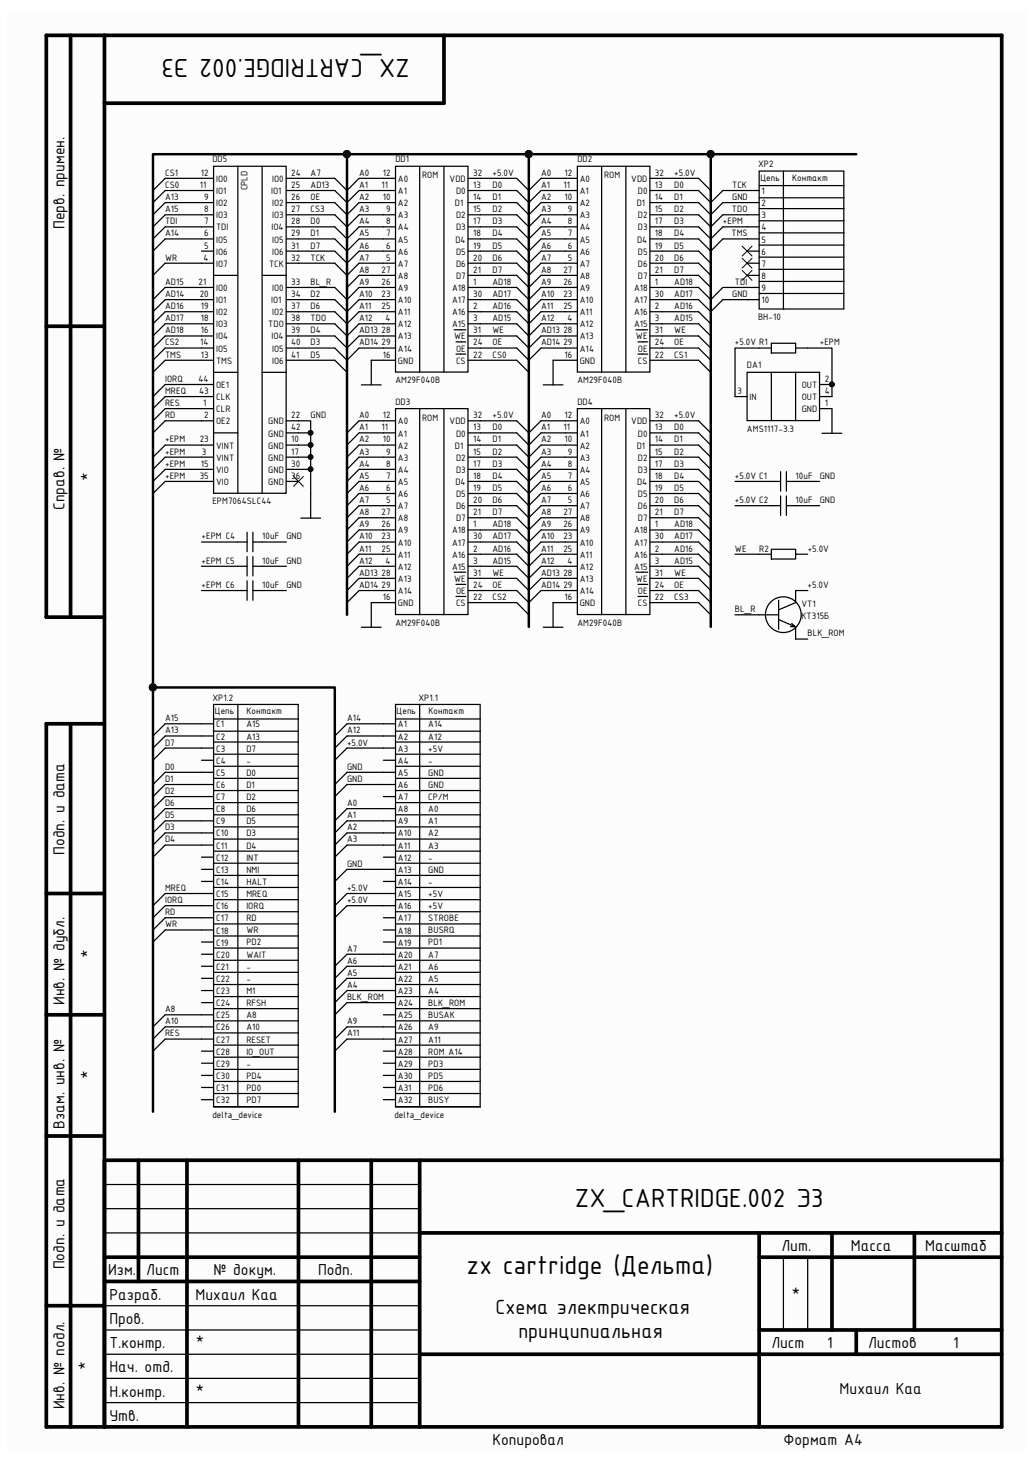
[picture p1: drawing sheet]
<svg xmlns="http://www.w3.org/2000/svg" width="210mm" height="297mm" viewBox="0 0 210 297" stroke-linecap="round" stroke-linejoin="round" font-family="sans-serif">
<defs><g id="words">
<g font-size="5.7">
<text x="83.3" y="12.1" transform="rotate(-180 83.3 12.1)">ZX_CARTRIDGE.002 Э3</text>
<text x="116.8" y="245.1">ZX_CARTRIDGE.002 Э3</text>
<text x="94.8" y="258.9">zx cartridge (Дельта)</text>
</g>
<g font-size="4.5">
<text x="100.7" y="266.9">Схема электрическая</text>
<text x="105.3" y="271.8">принципиальная</text>
</g>
<g font-size="3.5">
<text x="13.1" y="46.6" transform="rotate(-90 13.1 46.6)">Перв. примен.</text>
<text x="19" y="97.6" transform="rotate(-90 19 97.6)">*</text>
<text x="13.1" y="103.6" transform="rotate(-90 13.1 103.6)">Справ. №</text>
<text x="13.1" y="173.6" transform="rotate(-90 13.1 173.6)">Подп. и дата</text>
<text x="19" y="194.7" transform="rotate(-90 19 194.7)">*</text>
<text x="13.1" y="204.2" transform="rotate(-90 13.1 204.2)">Инв. № дубл.</text>
<text x="19" y="219.3" transform="rotate(-90 19 219.3)">*</text>
<text x="13.1" y="229.3" transform="rotate(-90 13.1 229.3)">Взам. инв. №</text>
<text x="13.1" y="257.9" transform="rotate(-90 13.1 257.9)">Подп. и дата</text>
<text x="158.7" y="254.2">Лит.</text>
<text x="172.8" y="254.2">Масса</text>
<text x="187.9" y="254.2">Масштаб</text>
<text x="22" y="259.1">Изм.</text>
<text x="29.7" y="259.1">Лист</text>
<text x="43.3" y="259.1">№ докум.</text>
<text x="64.6" y="259.1">Подп.</text>
<text x="22.2" y="268.9">Пров.</text>
<text x="22.2" y="264">Разраб.</text>
<text x="39.7" y="264">Михаил Каа</text>
<text x="160.8" y="264">*</text>
<text x="22.2" y="273.9">Т.контр.</text>
<text x="39.7" y="273.9">*</text>
<text x="156.7" y="273.9">Лист</text>
<text x="168" y="273.9">1</text>
<text x="176.4" y="273.9">Листов</text>
<text x="193.6" y="273.9">1</text>
<text x="18.5" y="278.4" transform="rotate(-90 18.5 278.4)">*</text>
<text x="22.2" y="278.8">Нач. отд.</text>
<text x="13.1" y="286.3" transform="rotate(-90 13.1 286.3)">Инв. № подл.</text>
<text x="22.2" y="283.7">Н.контр.</text>
<text x="39.7" y="283.7">*</text>
<text x="170.5" y="283.3">Михаил Каа</text>
<text x="22.2" y="288.7">Утв.</text>
<text x="100" y="293.6">Копировал</text>
<text x="159.1" y="293.6">Формат А4</text>
</g>
<g font-size="2">
<text x="33.5" y="35.7">CS1</text>
<text x="40.8" y="35.7">12</text>
<text x="43.1" y="33">DD5</text>
<text x="59.1" y="35.7">24</text>
<text x="63.1" y="35.7">A7</text>
<text x="72.9" y="35.7">A0</text>
<text x="77.8" y="35.7">12</text>
<text x="80.3" y="33">DD1</text>
<text x="96.1" y="35.7">32</text>
<text x="100" y="35.7">+5.0V</text>
<text x="109.9" y="35.7">A0</text>
<text x="114.7" y="35.7">12</text>
<text x="117.3" y="33">DD2</text>
<text x="133" y="35.7">32</text>
<text x="136.9" y="35.7">+5.0V</text>
<text x="154" y="34">XP2</text>
<text x="33.5" y="38.2">CS0</text>
<text x="33.5" y="40.6">A13</text>
<text x="40.6" y="38.2">11</text>
<text x="41.5" y="40.6">9</text>
<text x="43.9" y="41.9">IO2</text>
<text x="43.9" y="39.4">IO1</text>
<text x="43.9" y="37">IO0</text>
<text x="50.3" y="38.7" transform="rotate(-90 50.3 38.7)">CPLD</text>
<text x="55.1" y="39.4">IO1</text>
<text x="55.3" y="37">IO0</text>
<text x="55.3" y="41.9">IO2</text>
<text x="59.1" y="38.2">25</text>
<text x="59.1" y="40.6">26</text>
<text x="63.1" y="40.6">OE</text>
<text x="63.1" y="38.2">AD13</text>
<text x="72.9" y="38.2">A1</text>
<text x="72.9" y="40.6">A2</text>
<text x="77.5" y="38.2">11</text>
<text x="77.8" y="40.6">10</text>
<text x="80.8" y="41.9">A2</text>
<text x="80.8" y="39.4">A1</text>
<text x="80.8" y="37">A0</text>
<text x="85.7" y="36.2">ROM</text>
<text x="91.3" y="37">VDD</text>
<text x="92.4" y="41.9">D1</text>
<text x="92.6" y="39.4">D0</text>
<text x="96.1" y="38.2">13</text>
<text x="96.1" y="40.6">14</text>
<text x="100" y="38.2">D0</text>
<text x="100" y="40.6">D1</text>
<text x="109.9" y="38.2">A1</text>
<text x="109.9" y="40.6">A2</text>
<text x="114.5" y="38.2">11</text>
<text x="114.7" y="40.6">10</text>
<text x="117.8" y="41.9">A2</text>
<text x="117.8" y="39.4">A1</text>
<text x="117.8" y="37">A0</text>
<text x="122.7" y="36.2">ROM</text>
<text x="128.2" y="37">VDD</text>
<text x="129.3" y="41.9">D1</text>
<text x="129.6" y="39.4">D0</text>
<text x="133" y="38.2">13</text>
<text x="133" y="40.6">14</text>
<text x="136.9" y="38.2">D0</text>
<text x="136.9" y="40.6">D1</text>
<text x="148.7" y="40.6">GND</text>
<text x="148.7" y="38.2">TCK</text>
<text x="154.4" y="36.7">Цепь</text>
<text x="154.7" y="39.4">1</text>
<text x="154.7" y="41.9">2</text>
<text x="160.9" y="36.7">Контакт</text>
<text x="33.5" y="45.6">TDI</text>
<text x="33.5" y="43.1">A15</text>
<text x="41.5" y="45.6">7</text>
<text x="41.5" y="43.1">8</text>
<text x="43.9" y="46.8">TDI</text>
<text x="43.9" y="44.4">IO3</text>
<text x="55.2" y="46.8">IO4</text>
<text x="55.3" y="44.4">IO3</text>
<text x="59.1" y="43.1">27</text>
<text x="59.1" y="45.6">28</text>
<text x="63.1" y="45.6">D0</text>
<text x="63.1" y="43.1">CS3</text>
<text x="72.9" y="43.1">A3</text>
<text x="72.9" y="45.6">A4</text>
<text x="78.4" y="45.6">8</text>
<text x="78.4" y="43.1">9</text>
<text x="80.8" y="46.8">A4</text>
<text x="80.8" y="44.4">A3</text>
<text x="92.6" y="44.4">D2</text>
<text x="92.6" y="46.8">D3</text>
<text x="96.1" y="43.1">15</text>
<text x="96.1" y="45.6">17</text>
<text x="100" y="43.1">D2</text>
<text x="100" y="45.6">D3</text>
<text x="109.9" y="43.1">A3</text>
<text x="109.9" y="45.6">A4</text>
<text x="115.4" y="45.6">8</text>
<text x="115.4" y="43.1">9</text>
<text x="117.8" y="46.8">A4</text>
<text x="117.8" y="44.4">A3</text>
<text x="129.6" y="44.4">D2</text>
<text x="129.6" y="46.8">D3</text>
<text x="133" y="43.1">15</text>
<text x="133" y="45.6">17</text>
<text x="136.9" y="43.1">D2</text>
<text x="136.9" y="45.6">D3</text>
<text x="146.8" y="45.6">+EPM</text>
<text x="148.7" y="43.1">TDO</text>
<text x="154.7" y="44.4">3</text>
<text x="154.7" y="46.8">4</text>
<text x="33.5" y="48">A14</text>
<text x="33.5" y="53">WR</text>
<text x="41.4" y="53">4</text>
<text x="41.5" y="50.5">5</text>
<text x="41.5" y="48">6</text>
<text x="43.9" y="51.7">IO6</text>
<text x="43.9" y="49.3">IO5</text>
<text x="55.3" y="49.3">IO5</text>
<text x="55.3" y="51.7">IO6</text>
<text x="59.1" y="48">29</text>
<text x="59.1" y="50.5">31</text>
<text x="59.1" y="53">32</text>
<text x="63.1" y="53">TCK</text>
<text x="63.1" y="48">D1</text>
<text x="63.1" y="50.5">D7</text>
<text x="72.9" y="48">A5</text>
<text x="72.9" y="50.5">A6</text>
<text x="72.9" y="53">A7</text>
<text x="78.4" y="53">5</text>
<text x="78.4" y="50.5">6</text>
<text x="78.4" y="48">7</text>
<text x="80.8" y="51.7">A6</text>
<text x="80.8" y="49.3">A5</text>
<text x="92.5" y="49.3">D4</text>
<text x="92.6" y="51.7">D5</text>
<text x="96.1" y="48">18</text>
<text x="96.1" y="50.5">19</text>
<text x="96.1" y="53">20</text>
<text x="100" y="48">D4</text>
<text x="100" y="50.5">D5</text>
<text x="100" y="53">D6</text>
<text x="109.9" y="48">A5</text>
<text x="109.9" y="50.5">A6</text>
<text x="109.9" y="53">A7</text>
<text x="115.4" y="53">5</text>
<text x="115.4" y="50.5">6</text>
<text x="115.4" y="48">7</text>
<text x="117.8" y="51.7">A6</text>
<text x="117.8" y="49.3">A5</text>
<text x="129.4" y="49.3">D4</text>
<text x="129.6" y="51.7">D5</text>
<text x="133" y="48">18</text>
<text x="133" y="50.5">19</text>
<text x="133" y="53">20</text>
<text x="136.9" y="48">D4</text>
<text x="136.9" y="50.5">D5</text>
<text x="136.9" y="53">D6</text>
<text x="148.6" y="48">TMS</text>
<text x="154.7" y="49.3">5</text>
<text x="154.7" y="51.7">6</text>
<text x="33.5" y="57.9">AD15</text>
<text x="40.3" y="57.9">21</text>
<text x="43.9" y="59.1">IO0</text>
<text x="43.9" y="54.2">IO7</text>
<text x="54.7" y="54.2">TCK</text>
<text x="55.3" y="59.1">IO0</text>
<text x="59.1" y="57.9">33</text>
<text x="63.1" y="57.9">BL_R</text>
<text x="72.9" y="55.4">A8</text>
<text x="72.9" y="57.9">A9</text>
<text x="77.5" y="57.9">26</text>
<text x="77.5" y="55.4">27</text>
<text x="80.8" y="54.2">A7</text>
<text x="80.8" y="59.1">A9</text>
<text x="80.8" y="56.6">A8</text>
<text x="91.8" y="59.1">A18</text>
<text x="92.6" y="54.2">D6</text>
<text x="92.6" y="56.6">D7</text>
<text x="96.1" y="57.9">1</text>
<text x="96.1" y="55.4">21</text>
<text x="100" y="57.9">AD18</text>
<text x="100" y="55.4">D7</text>
<text x="109.9" y="55.4">A8</text>
<text x="109.9" y="57.9">A9</text>
<text x="114.4" y="57.9">26</text>
<text x="114.4" y="55.4">27</text>
<text x="117.8" y="54.2">A7</text>
<text x="117.8" y="59.1">A9</text>
<text x="117.8" y="56.6">A8</text>
<text x="128.8" y="59.1">A18</text>
<text x="129.6" y="54.2">D6</text>
<text x="129.6" y="56.6">D7</text>
<text x="133" y="57.9">1</text>
<text x="133" y="55.4">21</text>
<text x="136.9" y="57.9">AD18</text>
<text x="136.9" y="55.4">D7</text>
<text x="149.3" y="57.9">TDI</text>
<text x="154.7" y="54.2">7</text>
<text x="154.7" y="56.6">8</text>
<text x="154.7" y="59.1">9</text>
<text x="33.5" y="62.8">AD16</text>
<text x="33.5" y="65.3">AD17</text>
<text x="33.5" y="60.3">AD14</text>
<text x="40.6" y="60.3">20</text>
<text x="40.8" y="65.3">18</text>
<text x="40.8" y="62.8">19</text>
<text x="43.9" y="64.1">IO2</text>
<text x="43.9" y="61.6">IO1</text>
<text x="55.1" y="61.6">IO1</text>
<text x="55.3" y="64.1">IO2</text>
<text x="59.1" y="60.3">34</text>
<text x="59.1" y="62.8">37</text>
<text x="59.1" y="65.3">38</text>
<text x="63.1" y="65.3">TDO</text>
<text x="63.1" y="60.3">D2</text>
<text x="63.1" y="62.8">D6</text>
<text x="72.9" y="60.3">A10</text>
<text x="72.9" y="62.8">A11</text>
<text x="72.9" y="65.3">A12</text>
<text x="77.5" y="60.3">23</text>
<text x="77.5" y="62.8">25</text>
<text x="78.3" y="65.3">4</text>
<text x="80.8" y="61.6">A10</text>
<text x="80.8" y="64.1">A11</text>
<text x="91.8" y="64.1">A16</text>
<text x="91.8" y="61.6">A17</text>
<text x="96.1" y="62.8">2</text>
<text x="96.1" y="65.3">3</text>
<text x="96.1" y="60.3">30</text>
<text x="100" y="65.3">AD15</text>
<text x="100" y="62.8">AD16</text>
<text x="100" y="60.3">AD17</text>
<text x="109.9" y="60.3">A10</text>
<text x="109.9" y="62.8">A11</text>
<text x="109.9" y="65.3">A12</text>
<text x="114.4" y="60.3">23</text>
<text x="114.4" y="62.8">25</text>
<text x="115.2" y="65.3">4</text>
<text x="117.8" y="61.6">A10</text>
<text x="117.8" y="64.1">A11</text>
<text x="128.8" y="64.1">A16</text>
<text x="128.8" y="61.6">A17</text>
<text x="133" y="62.8">2</text>
<text x="133" y="65.3">3</text>
<text x="133" y="60.3">30</text>
<text x="136.9" y="65.3">AD15</text>
<text x="136.9" y="62.8">AD16</text>
<text x="136.9" y="60.3">AD17</text>
<text x="148.7" y="60.3">GND</text>
<text x="154" y="65.1">BH-10</text>
<text x="154.7" y="61.6">10</text>
<text x="33.5" y="67.7">AD18</text>
<text x="33.5" y="70.2">CS2</text>
<text x="40.7" y="70.2">14</text>
<text x="40.8" y="67.7">16</text>
<text x="43.9" y="71.5">IO5</text>
<text x="43.9" y="69">IO4</text>
<text x="43.9" y="66.5">IO3</text>
<text x="54.5" y="66.5">TDO</text>
<text x="55.2" y="69">IO4</text>
<text x="55.3" y="71.5">IO5</text>
<text x="59.1" y="67.7">39</text>
<text x="59.1" y="70.2">40</text>
<text x="63.1" y="67.7">D4</text>
<text x="63.1" y="70.2">D3</text>
<text x="72.9" y="67.7">AD13</text>
<text x="72.9" y="70.2">AD14</text>
<text x="77.5" y="67.7">28</text>
<text x="77.5" y="70.2">29</text>
<text x="80.8" y="66.5">A12</text>
<text x="80.8" y="69">A13</text>
<text x="80.8" y="71.5">A14</text>
<text x="91.8" y="66.5">A15</text>
<text x="92.2" y="69">WE</text>
<text x="92.6" y="71.5">OE</text>
<text x="96.1" y="70.2">24</text>
<text x="96.1" y="67.7">31</text>
<text x="100" y="70.2">OE</text>
<text x="100" y="67.7">WE</text>
<text x="109.9" y="67.7">AD13</text>
<text x="109.9" y="70.2">AD14</text>
<text x="114.4" y="67.7">28</text>
<text x="114.4" y="70.2">29</text>
<text x="117.8" y="66.5">A12</text>
<text x="117.8" y="69">A13</text>
<text x="117.8" y="71.5">A14</text>
<text x="128.8" y="66.5">A15</text>
<text x="129.2" y="69">WE</text>
<text x="129.6" y="71.5">OE</text>
<text x="133" y="70.2">24</text>
<text x="133" y="67.7">31</text>
<text x="136.9" y="70.2">OE</text>
<text x="136.9" y="67.7">WE</text>
<text x="149.3" y="70.2">+5.0V R1</text>
<text x="166.5" y="70.2">+EPM</text>
<text x="33.5" y="72.6">TMS</text>
<text x="33.5" y="77.6">IORQ</text>
<text x="40.3" y="77.6">44</text>
<text x="40.8" y="72.6">13</text>
<text x="43.9" y="73.9">TMS</text>
<text x="55.3" y="73.9">IO6</text>
<text x="59.1" y="72.6">41</text>
<text x="63.1" y="72.6">D5</text>
<text x="77.8" y="72.6">16</text>
<text x="80.3" y="77.9">AM29F040B</text>
<text x="80.8" y="73.9">GND</text>
<text x="92.6" y="73.9">CS</text>
<text x="96.1" y="72.6">22</text>
<text x="100" y="72.6">CS0</text>
<text x="114.7" y="72.6">16</text>
<text x="117.3" y="77.9">AM29F040B</text>
<text x="117.8" y="73.9">GND</text>
<text x="129.6" y="73.9">CS</text>
<text x="133" y="72.6">22</text>
<text x="136.9" y="72.6">CS1</text>
<text x="151.7" y="74.8">DA1</text>
<text x="167.5" y="77.6">2</text>
<text x="33.5" y="82.5">RES</text>
<text x="33.5" y="80.1">MREQ</text>
<text x="40.4" y="80.1">43</text>
<text x="41.2" y="82.5">1</text>
<text x="43.9" y="81.3">CLK</text>
<text x="43.9" y="78.8">OE1</text>
<text x="43.9" y="83.7">CLR</text>
<text x="80.3" y="82.3">DD3</text>
<text x="117.3" y="82.3">DD4</text>
<text x="149.8" y="80.1">3</text>
<text x="152.2" y="81.3">IN</text>
<text x="162.9" y="78.8">OUT</text>
<text x="162.9" y="83.7">GND</text>
<text x="162.9" y="81.3">OUT</text>
<text x="167.5" y="82.5">1</text>
<text x="167.5" y="80.1">4</text>
<text x="33.5" y="89.9">+EPM</text>
<text x="33.5" y="85">RD</text>
<text x="40.6" y="89.9">23</text>
<text x="41.5" y="85">2</text>
<text x="43.9" y="86.2">OE2</text>
<text x="54.5" y="86.2">GND</text>
<text x="54.5" y="88.7">GND</text>
<text x="59.1" y="89.9">10</text>
<text x="59.1" y="85">22</text>
<text x="59.1" y="87.4">42</text>
<text x="63.1" y="85">GND</text>
<text x="72.9" y="85">A0</text>
<text x="72.9" y="87.4">A1</text>
<text x="72.9" y="89.9">A2</text>
<text x="77.5" y="87.4">11</text>
<text x="77.8" y="89.9">10</text>
<text x="77.8" y="85">12</text>
<text x="80.8" y="88.7">A1</text>
<text x="80.8" y="86.2">A0</text>
<text x="85.7" y="85.5">ROM</text>
<text x="91.3" y="86.2">VDD</text>
<text x="92.6" y="88.7">D0</text>
<text x="96.1" y="87.4">13</text>
<text x="96.1" y="89.9">14</text>
<text x="96.1" y="85">32</text>
<text x="100" y="85">+5.0V</text>
<text x="100" y="87.4">D0</text>
<text x="100" y="89.9">D1</text>
<text x="109.9" y="85">A0</text>
<text x="109.9" y="87.4">A1</text>
<text x="109.9" y="89.9">A2</text>
<text x="114.5" y="87.4">11</text>
<text x="114.7" y="89.9">10</text>
<text x="114.7" y="85">12</text>
<text x="117.8" y="88.7">A1</text>
<text x="117.8" y="86.2">A0</text>
<text x="122.7" y="85.5">ROM</text>
<text x="128.2" y="86.2">VDD</text>
<text x="129.6" y="88.7">D0</text>
<text x="133" y="87.4">13</text>
<text x="133" y="89.9">14</text>
<text x="133" y="85">32</text>
<text x="136.9" y="85">+5.0V</text>
<text x="136.9" y="87.4">D0</text>
<text x="136.9" y="89.9">D1</text>
<text x="151.7" y="87.7">AMS1117-3.3</text>
<text x="33.5" y="92.4">+EPM</text>
<text x="33.5" y="94.8">+EPM</text>
<text x="40.8" y="94.8">15</text>
<text x="41" y="92.4">3</text>
<text x="43.9" y="91.1">VINT</text>
<text x="43.9" y="93.6">VINT</text>
<text x="54.5" y="91.1">GND</text>
<text x="54.5" y="93.6">GND</text>
<text x="59.1" y="92.4">17</text>
<text x="59.1" y="94.8">30</text>
<text x="72.9" y="92.4">A3</text>
<text x="72.9" y="94.8">A4</text>
<text x="78.4" y="94.8">8</text>
<text x="78.4" y="92.4">9</text>
<text x="80.8" y="93.6">A3</text>
<text x="80.8" y="91.1">A2</text>
<text x="92.4" y="91.1">D1</text>
<text x="92.6" y="93.6">D2</text>
<text x="96.1" y="92.4">15</text>
<text x="96.1" y="94.8">17</text>
<text x="100" y="92.4">D2</text>
<text x="100" y="94.8">D3</text>
<text x="109.9" y="92.4">A3</text>
<text x="109.9" y="94.8">A4</text>
<text x="115.4" y="94.8">8</text>
<text x="115.4" y="92.4">9</text>
<text x="117.8" y="93.6">A3</text>
<text x="117.8" y="91.1">A2</text>
<text x="129.3" y="91.1">D1</text>
<text x="129.6" y="93.6">D2</text>
<text x="133" y="92.4">15</text>
<text x="133" y="94.8">17</text>
<text x="136.9" y="92.4">D2</text>
<text x="136.9" y="94.8">D3</text>
<text x="33.5" y="97.3">+EPM</text>
<text x="40.6" y="97.3">35</text>
<text x="43.9" y="96.1">VIO</text>
<text x="43.9" y="98.5">VIO</text>
<text x="54.5" y="96.1">GND</text>
<text x="54.5" y="98.5">GND</text>
<text x="59.1" y="97.3">36</text>
<text x="72.9" y="97.3">A5</text>
<text x="72.9" y="99.7">A6</text>
<text x="78.4" y="99.7">6</text>
<text x="78.4" y="97.3">7</text>
<text x="80.8" y="101">A6</text>
<text x="80.8" y="98.5">A5</text>
<text x="80.8" y="96.1">A4</text>
<text x="92.5" y="98.5">D4</text>
<text x="92.6" y="96.1">D3</text>
<text x="92.6" y="101">D5</text>
<text x="96.1" y="97.3">18</text>
<text x="96.1" y="99.7">19</text>
<text x="100" y="97.3">D4</text>
<text x="100" y="99.7">D5</text>
<text x="109.9" y="97.3">A5</text>
<text x="109.9" y="99.7">A6</text>
<text x="115.4" y="99.7">6</text>
<text x="115.4" y="97.3">7</text>
<text x="117.8" y="101">A6</text>
<text x="117.8" y="98.5">A5</text>
<text x="117.8" y="96.1">A4</text>
<text x="129.4" y="98.5">D4</text>
<text x="129.6" y="96.1">D3</text>
<text x="129.6" y="101">D5</text>
<text x="133" y="97.3">18</text>
<text x="133" y="99.7">19</text>
<text x="136.9" y="97.3">D4</text>
<text x="136.9" y="99.7">D5</text>
<text x="149.3" y="97.3">+5.0V C1</text>
<text x="161.6" y="97.3">10uF</text>
<text x="166.5" y="97.3">GND</text>
<text x="43.1" y="102.5">EPM7064SLC44</text>
<text x="72.9" y="102.2">A7</text>
<text x="72.9" y="104.6">A8</text>
<text x="72.9" y="107.1">A9</text>
<text x="77.5" y="107.1">26</text>
<text x="77.5" y="104.6">27</text>
<text x="78.4" y="102.2">5</text>
<text x="80.8" y="103.5">A7</text>
<text x="80.8" y="105.9">A8</text>
<text x="92.6" y="103.5">D6</text>
<text x="92.6" y="105.9">D7</text>
<text x="96.1" y="107.1">1</text>
<text x="96.1" y="102.2">20</text>
<text x="96.1" y="104.6">21</text>
<text x="100" y="107.1">AD18</text>
<text x="100" y="102.2">D6</text>
<text x="100" y="104.6">D7</text>
<text x="109.9" y="102.2">A7</text>
<text x="109.9" y="104.6">A8</text>
<text x="109.9" y="107.1">A9</text>
<text x="114.4" y="107.1">26</text>
<text x="114.4" y="104.6">27</text>
<text x="115.4" y="102.2">5</text>
<text x="117.8" y="103.5">A7</text>
<text x="117.8" y="105.9">A8</text>
<text x="129.6" y="103.5">D6</text>
<text x="129.6" y="105.9">D7</text>
<text x="133" y="107.1">1</text>
<text x="133" y="102.2">20</text>
<text x="133" y="104.6">21</text>
<text x="136.9" y="107.1">AD18</text>
<text x="136.9" y="102.2">D6</text>
<text x="136.9" y="104.6">D7</text>
<text x="149.3" y="102.2">+5.0V C2</text>
<text x="161.6" y="102.2">10uF</text>
<text x="166.5" y="102.2">GND</text>
<text x="40.9" y="109.6">+EPM C4</text>
<text x="53.3" y="109.6">10uF</text>
<text x="58.2" y="109.6">GND</text>
<text x="72.9" y="109.6">A10</text>
<text x="72.9" y="112.1">A11</text>
<text x="77.5" y="109.6">23</text>
<text x="77.5" y="112.1">25</text>
<text x="80.8" y="110.8">A10</text>
<text x="80.8" y="113.3">A11</text>
<text x="80.8" y="108.4">A9</text>
<text x="91.8" y="108.4">A18</text>
<text x="91.8" y="113.3">A16</text>
<text x="91.8" y="110.8">A17</text>
<text x="96.1" y="112.1">2</text>
<text x="96.1" y="109.6">30</text>
<text x="100" y="112.1">AD16</text>
<text x="100" y="109.6">AD17</text>
<text x="109.9" y="109.6">A10</text>
<text x="109.9" y="112.1">A11</text>
<text x="114.4" y="109.6">23</text>
<text x="114.4" y="112.1">25</text>
<text x="117.8" y="110.8">A10</text>
<text x="117.8" y="113.3">A11</text>
<text x="117.8" y="108.4">A9</text>
<text x="128.8" y="108.4">A18</text>
<text x="128.8" y="113.3">A16</text>
<text x="128.8" y="110.8">A17</text>
<text x="133" y="112.1">2</text>
<text x="133" y="109.6">30</text>
<text x="136.9" y="112.1">AD16</text>
<text x="136.9" y="109.6">AD17</text>
<text x="149.3" y="112.1">WE</text>
<text x="154.2" y="112.1">R2</text>
<text x="164" y="112.1">+5.0V</text>
<text x="40.9" y="114.5">+EPM C5</text>
<text x="40.9" y="119.4">+EPM C6</text>
<text x="53.3" y="114.5">10uF</text>
<text x="53.3" y="119.4">10uF</text>
<text x="58.2" y="114.5">GND</text>
<text x="58.2" y="119.4">GND</text>
<text x="72.9" y="117">AD13</text>
<text x="72.9" y="119.4">AD14</text>
<text x="72.9" y="114.5">A12</text>
<text x="77.5" y="117">28</text>
<text x="77.5" y="119.4">29</text>
<text x="78.3" y="114.5">4</text>
<text x="80.8" y="115.8">A12</text>
<text x="80.8" y="118.2">A13</text>
<text x="91.8" y="115.8">A15</text>
<text x="92.2" y="118.2">WE</text>
<text x="96.1" y="114.5">3</text>
<text x="96.1" y="119.4">24</text>
<text x="96.1" y="117">31</text>
<text x="100" y="114.5">AD15</text>
<text x="100" y="119.4">OE</text>
<text x="100" y="117">WE</text>
<text x="109.9" y="117">AD13</text>
<text x="109.9" y="119.4">AD14</text>
<text x="109.9" y="114.5">A12</text>
<text x="114.4" y="117">28</text>
<text x="114.4" y="119.4">29</text>
<text x="115.2" y="114.5">4</text>
<text x="117.8" y="115.8">A12</text>
<text x="117.8" y="118.2">A13</text>
<text x="128.8" y="115.8">A15</text>
<text x="129.2" y="118.2">WE</text>
<text x="133" y="114.5">3</text>
<text x="133" y="119.4">24</text>
<text x="133" y="117">31</text>
<text x="136.9" y="114.5">AD15</text>
<text x="136.9" y="119.4">OE</text>
<text x="137" y="117">WE</text>
<text x="164" y="119.4">+5.0V</text>
<text x="77.8" y="121.9">16</text>
<text x="80.8" y="123.1">GND</text>
<text x="80.8" y="120.7">A14</text>
<text x="92.6" y="123.1">CS</text>
<text x="92.6" y="120.7">OE</text>
<text x="96.1" y="121.9">22</text>
<text x="100" y="121.9">CS2</text>
<text x="114.7" y="121.9">16</text>
<text x="117.8" y="123.1">GND</text>
<text x="117.8" y="120.7">A14</text>
<text x="129.6" y="123.1">CS</text>
<text x="129.6" y="120.7">OE</text>
<text x="133" y="121.9">22</text>
<text x="136.9" y="121.9">CS3</text>
<text x="149.3" y="124.4">BL_R</text>
<text x="162.8" y="123.2">VT1</text>
<text x="162.8" y="125.7">КТ315Б</text>
<text x="80.3" y="127.1">AM29F040B</text>
<text x="117.3" y="127.1">AM29F040B</text>
<text x="164" y="129.3">BLK_ROM</text>
<text x="43.1" y="142.3">XP1.2</text>
<text x="85" y="142.3">XP1.1</text>
<text x="33.5" y="146.5">A15</text>
<text x="33.5" y="149">A13</text>
<text x="43.6" y="145">Цепь</text>
<text x="43.9" y="147.8">C1</text>
<text x="50" y="147.7">A15</text>
<text x="50" y="145">Контакт</text>
<text x="70.5" y="146.5">A14</text>
<text x="70.5" y="149">A12</text>
<text x="80.6" y="145">Цепь</text>
<text x="80.8" y="147.8">A1</text>
<text x="87" y="147.7">A14</text>
<text x="87" y="145">Контакт</text>
<text x="33.5" y="151.5">D7</text>
<text x="43.9" y="150.2">C2</text>
<text x="43.9" y="152.7">C3</text>
<text x="43.9" y="155.2">C4</text>
<text x="50" y="150.2">A13</text>
<text x="50" y="152.7">D7</text>
<text x="50" y="155.2">-</text>
<text x="70.5" y="151.5">+5.0V</text>
<text x="80.8" y="150.2">A2</text>
<text x="80.8" y="152.7">A3</text>
<text x="80.8" y="155.2">A4</text>
<text x="87" y="150.2">A12</text>
<text x="87" y="152.7">+5V</text>
<text x="87" y="155.2">-</text>
<text x="33.5" y="156.4">D0</text>
<text x="33.5" y="158.8">D1</text>
<text x="33.5" y="161.3">D2</text>
<text x="43.9" y="157.6">C5</text>
<text x="43.9" y="160.1">C6</text>
<text x="50" y="157.6">D0</text>
<text x="50" y="160.1">D1</text>
<text x="70.5" y="158.8">GND</text>
<text x="70.5" y="156.4">GND</text>
<text x="80.8" y="157.6">A5</text>
<text x="80.8" y="160.1">A6</text>
<text x="87" y="157.6">GND</text>
<text x="87" y="160.1">GND</text>
<text x="33.5" y="163.7">D6</text>
<text x="33.5" y="166.2">D5</text>
<text x="43.9" y="162.6">C7</text>
<text x="43.9" y="165">C8</text>
<text x="43.9" y="167.5">C9</text>
<text x="50" y="162.5">D2</text>
<text x="50" y="165">D6</text>
<text x="50" y="167.5">D5</text>
<text x="70.5" y="163.7">A0</text>
<text x="70.5" y="166.2">A1</text>
<text x="80.8" y="162.6">A7</text>
<text x="80.8" y="165">A8</text>
<text x="80.8" y="167.5">A9</text>
<text x="87" y="162.5">CP/M</text>
<text x="87" y="165">A0</text>
<text x="87" y="167.5">A1</text>
<text x="33.5" y="168.7">D3</text>
<text x="33.5" y="171.2">D4</text>
<text x="43.9" y="169.9">C10</text>
<text x="43.9" y="172.4">C11</text>
<text x="50" y="169.9">D3</text>
<text x="50" y="172.4">D4</text>
<text x="70.5" y="168.7">A2</text>
<text x="70.5" y="171.2">A3</text>
<text x="80.8" y="169.9">A10</text>
<text x="80.8" y="172.4">A11</text>
<text x="87" y="169.9">A2</text>
<text x="87" y="172.4">A3</text>
<text x="43.9" y="174.9">C12</text>
<text x="43.9" y="177.3">C13</text>
<text x="43.9" y="179.8">C14</text>
<text x="50" y="174.8">INT</text>
<text x="50" y="177.3">NMI</text>
<text x="50" y="179.8">HALT</text>
<text x="70.5" y="176.1">GND</text>
<text x="80.8" y="174.9">A12</text>
<text x="80.8" y="177.3">A13</text>
<text x="80.8" y="179.8">A14</text>
<text x="87" y="174.8">-</text>
<text x="87" y="177.3">GND</text>
<text x="87" y="179.8">-</text>
<text x="33.5" y="185.9">RD</text>
<text x="33.5" y="183.5">IORQ</text>
<text x="33.5" y="181">MREQ</text>
<text x="43.9" y="182.2">C15</text>
<text x="43.9" y="184.7">C16</text>
<text x="50" y="184.7">IORQ</text>
<text x="50" y="182.2">MREQ</text>
<text x="70.5" y="181">+5.0V</text>
<text x="70.5" y="183.5">+5.0V</text>
<text x="80.8" y="182.2">A15</text>
<text x="80.8" y="184.7">A16</text>
<text x="87" y="182.2">+5V</text>
<text x="87" y="184.7">+5V</text>
<text x="33.5" y="188.4">WR</text>
<text x="43.9" y="187.2">C17</text>
<text x="43.9" y="189.7">C18</text>
<text x="50" y="187.2">RD</text>
<text x="50" y="189.6">WR</text>
<text x="80.8" y="187.2">A17</text>
<text x="80.8" y="189.7">A18</text>
<text x="87" y="187.2">STROBE</text>
<text x="87" y="189.6">BUSRQ</text>
<text x="43.9" y="192.1">C19</text>
<text x="43.9" y="194.6">C20</text>
<text x="43.9" y="197">C21</text>
<text x="50" y="192.1">PD2</text>
<text x="50" y="194.6">WAIT</text>
<text x="50" y="197">-</text>
<text x="70.5" y="193.3">A7</text>
<text x="70.5" y="195.8">A6</text>
<text x="80.8" y="192.1">A19</text>
<text x="80.8" y="194.6">A20</text>
<text x="80.8" y="197">A21</text>
<text x="87" y="192.1">PD1</text>
<text x="87" y="194.6">A7</text>
<text x="87" y="197">A6</text>
<text x="43.9" y="199.5">C22</text>
<text x="43.9" y="202">C23</text>
<text x="50" y="199.5">-</text>
<text x="50" y="201.9">M1</text>
<text x="70.5" y="198.2">A5</text>
<text x="70.5" y="200.7">A4</text>
<text x="70.5" y="203.2">BLK_ROM</text>
<text x="80.8" y="199.5">A22</text>
<text x="80.8" y="202">A23</text>
<text x="87" y="199.5">A5</text>
<text x="87" y="201.9">A4</text>
<text x="33.5" y="205.6">A8</text>
<text x="33.5" y="208.1">A10</text>
<text x="43.9" y="204.4">C24</text>
<text x="43.9" y="206.9">C25</text>
<text x="43.9" y="209.3">C26</text>
<text x="50" y="204.4">RFSH</text>
<text x="50" y="206.8">A8</text>
<text x="50" y="209.3">A10</text>
<text x="70.5" y="208.1">A9</text>
<text x="80.8" y="204.4">A24</text>
<text x="80.8" y="206.9">A25</text>
<text x="80.8" y="209.3">A26</text>
<text x="87" y="204.4">BLK_ROM</text>
<text x="87" y="206.8">BUSAK</text>
<text x="87" y="209.3">A9</text>
<text x="33.5" y="210.6">RES</text>
<text x="43.9" y="211.8">C27</text>
<text x="43.9" y="214.2">C28</text>
<text x="50" y="211.8">RESET</text>
<text x="50" y="214.2">IO_OUT</text>
<text x="70.5" y="210.6">A11</text>
<text x="80.8" y="211.8">A27</text>
<text x="80.8" y="214.2">A28</text>
<text x="87" y="211.8">A11</text>
<text x="87" y="214.2">ROM A14</text>
<text x="43.9" y="216.7">C29</text>
<text x="43.9" y="219.2">C30</text>
<text x="43.9" y="221.7">C31</text>
<text x="50" y="221.7">PD0</text>
<text x="50" y="216.7">-</text>
<text x="50" y="219.2">PD4</text>
<text x="80.8" y="216.7">A29</text>
<text x="80.8" y="219.2">A30</text>
<text x="80.8" y="221.7">A31</text>
<text x="87" y="221.7">PD6</text>
<text x="87" y="219.2">PD5</text>
<text x="87" y="216.7">PD3</text>
<text x="43.1" y="227.1">delta_device</text>
<text x="43.9" y="224.1">C32</text>
<text x="50" y="224.1">PD7</text>
<text x="80.1" y="227.1">delta_device</text>
<text x="80.8" y="224.1">A32</text>
<text x="87" y="224.1">BUSY</text>
</g>
</g></defs>
<path d="M1.5 2.3h206.9v292.5h-206.9z" fill="#fcfcfc"/>
<g fill="none" stroke="#000" stroke-width=".75">
<path d="M14.3 7.2v118.2M21.2 7.2v282.7M90.2 7.2v13.8h-69M9.4 66.3h11.8M21.2 125.4h-11.8v-118.2h194.1v282.7h-194.1v-142.9h11.8M14.3 147v142.9M9.4 181.5h11.8M9.4 206.2h11.8M9.4 230.8h11.8M21.2 235.7h182.3M28.1 235.7v24.6M38 235.7v54.2"/>
<path d="M60.6 235.7v54.2M75.4 235.7v54.2M85.2 235.7v54.2M21.2 255.4h64M85.2 250.5h118.3M154.2 255.4h49.3M154.2 250.5v39.4M169 250.5v19.7M185.7 250.5v19.7M9.4 265.3h11.8M21.2 260.3h64M85.2 275.1h118.3"/>
<path d="M154.2 270.2h49.3M173.9 270.2v4.9"/>
</g>
<g fill="none" stroke="#000" stroke-width=".25">
<path d="M43.4 33.8h14.7v66.4h-14.7zM43.4 38.7h-9.9l-2.4 2.5M43.4 36.2h-9.9l-2.4 2.5M48.3 33.8v66.5M53.2 33.8v66.5M58.2 38.7h9.8l2.5 2.5 2.4-2.5h7.4M58.2 36.2h9.8l2.5 2.5 2.4-2.5h7.4M80.3 33.8h14.7v41.8h-14.7zM85.2 33.8v41.8M90.2 33.8v41.8M95.1 38.7h9.9l2.4 2.5 2.5-2.5h7.4M95.1 36.2h9.9l2.4 2.5 2.5-2.5h7.4"/>
<path d="M117.3 33.8h14.7v41.8h-14.7zM122.2 33.8v41.8M127.1 33.8v41.8M132.1 38.7h9.8l2.5 2.5 2.4-2.5h7.4M132.1 36.2h9.8l2.5 2.5M154.2 34.8h17.2v28h-17.2zM154.2 37.7h17.2M159.1 34.8v28M40.9 51h2.5M43.4 41.2h-9.9l-2.4 2.4M43.4 43.6h-9.9l-2.4 2.5M43.4 46.1h-9.9l-2.4 2.4"/>
<path d="M43.4 48.5h-9.9l-2.4 2.5M43.4 53.5h-9.9l-2.4 2.4M43.4 55.9h4.9M43.4 58.4h-9.9l-2.4 2.5M53.2 55.9h5M58.2 41.2h9.8l2.5 2.4 2.4-2.4h7.4M58.2 43.6h9.8l2.5 2.5 2.4-2.5h7.4M58.2 46.1h9.8l2.5 2.4 2.4-2.4h7.4M58.2 48.5h9.8l2.5 2.5 2.4-2.5h7.4M58.2 51h9.8l2.5 2.5 2.4-2.5h7.4M58.2 53.5h9.8l2.5 2.4 2.4-2.4h7.4M58.2 58.4h9.8l2.5 2.5 2.4-2.5h7.4"/>
<path d="M80.3 55.9h-7.4l-2.4 2.5M95.1 41.2h9.9l2.4 2.4 2.5-2.4h7.4M95.1 43.6h9.9l2.4 2.5 2.5-2.5h7.4M95.1 46.1h9.9l2.4 2.4 2.5-2.4h7.4M95.1 48.5h9.9l2.4 2.5 2.5-2.5h7.4M95.1 51h9.9l2.4 2.5 2.5-2.5h7.4M95.1 53.5h9.9l2.4 2.4 2.5-2.4h7.4M95.1 55.9h9.9l2.4 2.5 2.5-2.5h7.4M95.1 58.4h9.9l2.4 2.5 2.5-2.5h7.4M132.1 41.2h9.8l2.5 2.4 2.4-2.4h7.4M132.1 43.6h9.8l2.5 2.5 2.4-2.5h7.4M132.1 46.1h9.8l2.5 2.4 2.4-2.4h7.4"/>
<path d="M132.1 48.5h9.8l2.5 2.5 2.4-2.5h7.4M132.1 51h9.8l2.5 2.5M132.1 53.5h9.8l2.5 2.4M132.1 55.9h9.8l2.5 2.5M132.1 58.4h9.8l2.5 2.5 2.4-2.5h7.4M151.7 51h2.5M151.7 53.5h2.5M151.7 55.9h2.5M154.2 40.2h17.2M154.2 42.4h17.2M154.2 44.9h17.2M154.2 47.3h17.2"/>
<path d="M154.2 49.8h17.2M154.2 52.2h17.2M154.2 54.7h17.2M154.2 57.2h17.2M154.2 59.6h17.2M43.4 60.9h-9.9l-2.4 2.4M43.4 73.2h-9.9l-2.4 2.4M43.4 70.7h-9.9l-2.4 2.5M43.4 68.3h-9.9l-2.4 2.4M43.4 65.8h-9.9l-2.4 2.5M43.4 63.3h-9.9l-2.4 2.5M43.4 78.1h-9.9l-2.4 2.5"/>
<path d="M43.4 75.6h4.9M53.2 75.6h5M58.2 60.9h9.8l2.5 2.4 2.4-2.4h7.4M58.2 73.2h9.8l2.5 2.4M58.2 70.7h9.8l2.5 2.5 2.4-2.5h7.4M58.2 68.3h9.8l2.5 2.4 2.4-2.4h7.4M58.2 65.8h9.8l2.5 2.5 2.4-2.5h7.4M58.2 63.3h9.8l2.5 2.5 2.4-2.5h7.4M73.4 78.2h4M80.3 73.2h-4.9v5M92.2 67h2.4M92.6 71.9h2"/>
<path d="M92.6 69.5h2M95.1 60.9h9.9l2.4 2.4 2.5-2.4h7.4M95.1 73.2h9.9l2.4 2.4M95.1 70.7h9.9l2.4 2.5 2.5-2.5h7.4M95.1 68.3h9.9l2.4 2.4 2.5-2.4h7.4M95.1 65.8h9.9l2.4 2.5 2.5-2.5h7.4M95.1 63.3h9.9l2.4 2.5 2.5-2.5h7.4M110.3 78.2h4M117.3 73.2h-5v5M129.2 67h2.4M129.6 71.9h2M129.6 69.5h2"/>
<path d="M132.1 60.9h9.8l2.5 2.4 2.4-2.4h7.4M132.1 73.2h9.8l2.5 2.4M132.1 70.7h9.8l2.5 2.5M132.1 68.3h9.8l2.5 2.4M132.1 65.8h9.8l2.5 2.5M132.1 63.3h9.8l2.5 2.5M151.7 75.6h14.8v9.8h-14.8zM156.7 69.7h4.9v2h-4.9zM156.7 70.7h-7.4v9.9h2.4M156.7 75.6v9.9M161.6 70.7h7.4v9.9h-2.5M161.6 75.6v9.9"/>
<path d="M166.5 78.1h2.5M43.4 97.8h-9.9l-2.4 2.5M43.4 90.4h-9.9l-2.4 2.5M43.4 95.4h-9.9l-2.4 2.4M43.4 92.9h-9.9l-2.4 2.5M43.4 85.5h-9.9l-2.4 2.4M43.4 87.9h4.9M43.4 80.6h-9.9l-2.4 2.4M43.4 83h-9.9l-2.4 2.5M58.2 90.4h4.9v14.9M58.2 85.5h4.9v4.9M58.2 97.8h2.4"/>
<path d="M58.2 95.4h4.9M58.2 92.9h4.9M58.2 87.9h4.9M80.3 83h14.7v41.8h-14.7zM80.3 97.8h-7.4l-2.4 2.5M80.3 90.4h-7.4l-2.4 2.5M80.3 95.4h-7.4l-2.4 2.4M80.3 92.9h-7.4l-2.4 2.5M80.3 85.5h-7.4l-2.4 2.4M80.3 87.9h-7.4l-2.4 2.5M85.2 83v41.9M90.2 83v41.9"/>
<path d="M95.1 97.8h9.9l2.4 2.5 2.5-2.5h7.4M95.1 90.4h9.9l2.4 2.5 2.5-2.5h7.4M95.1 95.4h9.9l2.4 2.4 2.5-2.4h7.4M95.1 92.9h9.9l2.4 2.5 2.5-2.5h7.4M95.1 85.5h9.9l2.4 2.4 2.5-2.4h7.4M95.1 87.9h9.9l2.4 2.5 2.5-2.5h7.4M117.3 83h14.7v41.8h-14.7zM122.2 83v41.9M127.1 83v41.9M132.1 97.8h9.8l2.5 2.5M132.1 90.4h9.8l2.5 2.5M132.1 95.4h9.8l2.5 2.4"/>
<path d="M132.1 92.9h9.8l2.5 2.5M132.1 85.5h9.8l2.5 2.4M132.1 87.9h9.8l2.5 2.5M149.3 97.8h9.2M158.5 95.8v4M159.7 97.8h6.8M159.7 95.8v4M166.5 83h2.5v5M167 88h4M40.9 115h9.3M40.9 110.1h9.3M40.9 120h9.3"/>
<path d="M50.2 108.1v4M50.2 113.1v3.9M50.2 118v3.9M51.4 115h6.8M51.4 110.1h6.8M51.4 120h6.8M51.4 108.1v4M51.4 113.1v3.9M51.4 118v3.9M61.1 105.3h4M80.3 102.7h-7.4l-2.4 2.5M80.3 107.7h-7.4l-2.4 2.4"/>
<path d="M80.3 112.6h-7.4l-2.4 2.4M80.3 115h-7.4l-2.4 2.5M80.3 100.3h-7.4l-2.4 2.4M80.3 105.2h-7.4l-2.4 2.5M80.3 110.1h-7.4l-2.4 2.5M80.3 120h-7.4l-2.4 2.4M80.3 117.5h-7.4l-2.4 2.5M92.2 116.2h2.4M92.6 118.7h2M95.1 102.7h9.9l2.4 2.5 2.5-2.5h7.4M95.1 107.7h9.9l2.4 2.4 2.5-2.4h7.4M95.1 112.6h9.9l2.4 2.4 2.5-2.4h7.4"/>
<path d="M95.1 115h9.9l2.4 2.5 2.5-2.5h7.4M95.1 100.3h9.9l2.4 2.4 2.5-2.4h7.4M95.1 105.2h9.9l2.4 2.5 2.5-2.5h7.4M95.1 110.1h9.9l2.4 2.5 2.5-2.5h7.4M95.1 120h9.9l2.4 2.4 2.5-2.4h7.4M95.1 117.5h9.9l2.4 2.5 2.5-2.5h7.4M129.2 116.2h2.4M129.6 118.7h2M132.1 102.7h9.8l2.5 2.5M132.1 107.7h9.8l2.5 2.4M132.1 112.6h9.8l2.5 2.4M132.1 115h9.8l2.5 2.5"/>
<path d="M132.1 100.3h9.8l2.5 2.4M132.1 105.2h9.8l2.5 2.5M132.1 110.1h9.8l2.5 2.5M132.1 120h9.8l2.5 2.4M132.1 117.5h9.8l2.5 2.5M149.3 102.7h9.2M149.3 112.6h7.4M156.7 111.6h4.9v2h-4.9zM158.5 100.8v3.9M159.7 100.8v3.9M159.7 102.7h6.8M161.6 112.6h2.5"/>
<path d="M164.1 120h-2.5v2.4l-3.5 1.5M73.4 127.4h4M80.3 122.4h-4.9v5M92.6 121.2h2M95.1 122.4h9.9l2.4 2.5M110.3 127.4h4M117.3 122.4h-5v5M129.6 121.2h2M132.1 122.4h9.8l2.5 2.5M149.3 124.9h8.8M158.1 125.9l3.5 1.5v2.4h2.5M158.1 121.9v6"/>
<path d="M160.8 126.7l.8 .7-1.1-.1M40.9 154.4h2.5M43.4 143.1h17.2v81.7h-17.2zM43.4 147h-9.9l-2.4 2.5M43.4 149.5h-9.9l-2.4 2.5M43.4 152h-9.9l-2.4 2.4M43.4 156.9h-9.9l-2.4 2.5M43.4 159.4h-9.9l-2.4 2.4M43.4 146.1h17.2M43.4 148.5h17.2M43.4 150.7h17.2M43.4 153.2h17.2"/>
<path d="M43.4 155.7h17.2M43.4 158.1h17.2M48.3 143.1v81.8M77.9 154.4h2.4M80.3 143.1h17.2v81.7h-17.2zM80.3 147h-9.8l-2.5 2.5M80.3 149.5h-9.8l-2.5 2.5M80.3 152h-9.8l-2.5 2.4M80.3 156.9h-9.8l-2.5 2.5M80.3 159.4h-9.8l-2.5 2.4M80.3 146.1h17.3M80.3 148.5h17.3"/>
<path d="M80.3 150.7h17.3M80.3 153.2h17.3M80.3 155.7h17.3M80.3 158.1h17.3M85.2 143.1v81.8M40.9 174.1h2.5M40.9 176.6h2.5M40.9 179.1h2.5M43.4 161.8h-9.9l-2.4 2.5M43.4 164.3h-9.9l-2.4 2.5M43.4 166.8h-9.9l-2.4 2.4M43.4 169.2h-9.9l-2.4 2.5"/>
<path d="M43.4 171.7h-9.9l-2.4 2.4M43.4 160.6h17.2M43.4 163.1h17.2M43.4 165.5h17.2M43.4 168h17.2M43.4 170.5h17.2M43.4 172.9h17.2M43.4 175.4h17.2M43.4 177.8h17.2M77.9 161.8h2.4M77.9 174.1h2.4M77.9 179.1h2.4"/>
<path d="M80.3 164.3h-9.8l-2.5 2.5M80.3 166.8h-9.8l-2.5 2.4M80.3 169.2h-9.8l-2.5 2.5M80.3 171.7h-9.8l-2.5 2.4M80.3 176.6h-9.8l-2.5 2.5M80.3 160.6h17.3M80.3 163.1h17.3M80.3 165.5h17.3M80.3 168h17.3M80.3 170.5h17.3M80.3 172.9h17.3M80.3 175.4h17.3"/>
<path d="M80.3 177.8h17.3M40.9 191.4h2.5M40.9 193.9h2.5M40.9 196.3h2.5M40.9 198.8h2.5M43.4 181.5h-9.9l-2.4 2.5M43.4 184h-9.9l-2.4 2.4M43.4 186.4h-9.9l-2.4 2.5M43.4 188.9h-9.9l-2.4 2.5M43.4 180.3h17.2M43.4 182.8h17.2M43.4 185.2h17.2"/>
<path d="M43.4 187.7h17.2M43.4 190.2h17.2M43.4 192.6h17.2M43.4 195.1h17.2M43.4 197.5h17.2M77.9 186.4h2.4M77.9 188.9h2.4M77.9 191.4h2.4M80.3 181.5h-9.8l-2.5 2.5M80.3 184h-9.8l-2.5 2.4M80.3 193.9h-9.8l-2.5 2.4M80.3 196.3h-9.8l-2.5 2.5"/>
<path d="M80.3 198.8h-9.8l-2.5 2.4M80.3 180.3h17.3M80.3 182.8h17.3M80.3 185.2h17.3M80.3 187.7h17.3M80.3 190.2h17.3M80.3 192.6h17.3M80.3 195.1h17.3M80.3 197.5h17.3M40.9 201.2h2.5M40.9 203.7h2.5M40.9 213.5h2.5"/>
<path d="M40.9 216h2.5M40.9 218.5h2.5M43.4 206.2h-9.9l-2.4 2.4M43.4 208.6h-9.9l-2.4 2.5M43.4 211.1h-9.9l-2.4 2.4M43.4 200h17.2M43.4 202.5h17.2M43.4 204.9h17.2M43.4 207.4h17.2M43.4 209.8h17.2M43.4 212.3h17.2M43.4 214.8h17.2"/>
<path d="M43.4 217.2h17.2M43.4 219.7h17.2M77.9 206.2h2.4M77.9 213.5h2.4M77.9 216h2.4M77.9 218.5h2.4M80.3 201.2h-9.8l-2.5 2.5M80.3 203.7h-9.8l-2.5 2.5M80.3 208.6h-9.8l-2.5 2.5M80.3 211.1h-9.8l-2.5 2.4M80.3 200h17.3M80.3 202.5h17.3"/>
<path d="M80.3 204.9h17.3M80.3 207.4h17.3M80.3 209.8h17.3M80.3 212.3h17.3M80.3 214.8h17.3M80.3 217.2h17.3M80.3 219.7h17.3M40.9 220.9h2.5M40.9 223.4h2.5M43.4 222.2h17.2M43.4 224.9h17.2M77.9 220.9h2.4"/>
<path d="M77.9 223.4h2.4M80.3 222.2h17.3M80.3 224.9h17.3M21.2 250.5h64M21.2 245.5h64M21.2 240.6h64M159.1 255.4v14.8M164.1 255.4v14.8M21.2 275.1h64M21.2 270.2h64M21.2 265.3h64M21.2 285h64"/>
<path d="M21.2 280h64"/>
<circle cx="159.1" cy="124.9" r="3.6"/>
</g>
<path d="M150.7 50l2 2M150.7 52.5l2 2M150.7 54.9l2 2M152.7 50l-2 2M152.7 52.5l-2 2M152.7 54.9l-2 2M59.6 96.8l2 2M61.6 96.8l-2 2" fill="none" stroke="#000" stroke-width=".2"/>
<g fill="#0e0e0e" stroke="#0e0e0e" stroke-width=".2">
<circle cx="169" cy="78.1" r=".47"/>
<circle cx="63.1" cy="95.3" r=".47"/>
<circle cx="63.1" cy="92.8" r=".47"/>
<circle cx="63.1" cy="90.4" r=".47"/>
<circle cx="63.1" cy="87.9" r=".47"/>
<circle cx="31" cy="139.6" r=".73"/>
<circle cx="70.5" cy="31.3" r=".73"/>
<circle cx="107.4" cy="31.3" r=".73"/>
<circle cx="144.3" cy="31.3" r=".73"/>
</g>
<path d="M70.5 31.3v93.6M107.4 31.3v96.1M144.4 31.3v96.1M173.9 31.3h-142.8v194.6M31.1 139.7h36.9v86.2" fill="none" stroke="#000" stroke-width=".5"/>
<use href="#words"/>
</svg>
